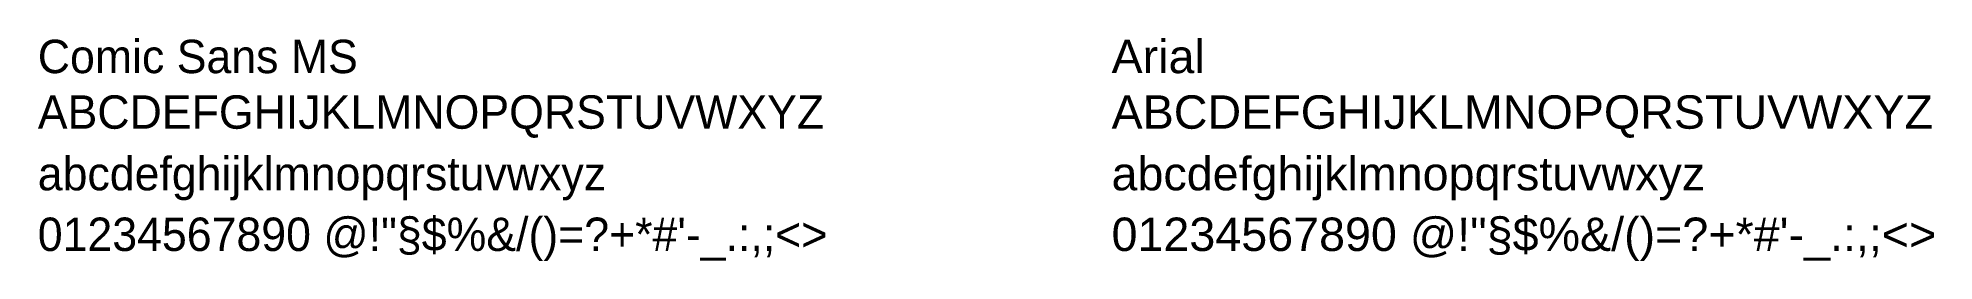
# Model space of a CAD drawing. Header units: metres. Extents: x -2 to 313, y -15 to 239.
# Drawn here: x 170.9 to 312.8, y 222.4 to 239.1 of the extents above; entities outside this region: 2.
import ezdxf

# ---------------------------------------------------------------- set-up
doc = ezdxf.new("R2010")
doc.units = ezdxf.units.M
doc.layers.add('ICT_QUAL_TEST_ONLY', color=7, linetype='Continuous')
doc.styles.add('COMIC', font='comic.ttf')
doc.styles.get("Standard").update_dxf_attribs({"font": 'arial.ttf'})

# ---------------------------------------------------------------- blocks, each defined once
blk = doc.blocks.new('ICT_QUAL_TEST_ANCHOR')
at = {"layer": 'ICT_QUAL_TEST_ONLY'}
blk.add_circle((0, 0), 2, dxfattribs=at)

msp = doc.modelspace()

# ---------------------------------------------------------------- block references
at = {"layer": 'ICT_QUAL_TEST_ONLY'}
ref = msp.add_blockref('ICT_QUAL_TEST_ANCHOR', (0, 0), dxfattribs=at)
ref.add_attrib('MANUFACTURER', 'QUAL-AFTER', (3, 0), dxfattribs={"height": 1.5})
ref.add_attrib('ICT_ID', 'AUTHORED-QUAL/text_in_viewports/1', (3, -3), dxfattribs={"height": 1.5})
ref.add_attrib('TAG', 'QA-1', (3, -6), dxfattribs={"height": 1.5})

# ---------------------------------------------------------------- texts
at = {"style": 'COMIC'}
for s, p in [('Comic Sans MS', (170.86, 236.5)), ('ABCDEFGHIJKLMNOPQRSTUVWXYZ', (170.86, 232.34)), ('abcdefghijklmnopqrstuvwxyz', (170.86, 227.73)), ('01234567890 @!"§$%&/()=?+*#\'-_.:,;<>', (170.86, 223.19))]:
    msp.add_text(s, height=2.5, dxfattribs=at).set_placement(p)
for s, p in [('Arial', (251.26, 236.5)), ('ABCDEFGHIJKLMNOPQRSTUVWXYZ', (251.26, 232.34)), ('abcdefghijklmnopqrstuvwxyz', (251.26, 227.73)), ('01234567890 @!"§$%&/()=?+*#\'-_.:,;<>', (251.26, 223.19))]:
    msp.add_text(s, height=2.5).set_placement(p)
at = {"layer": 'ICT_QUAL_TEST_ONLY'}
msp.add_text('AUTHORED QUALIFICATION ANNOTATIONS - NO INSTALLED IDENTITY', height=1.5, dxfattribs=at).set_placement((0, -15))

doc.saveas('drawing.dxf')
